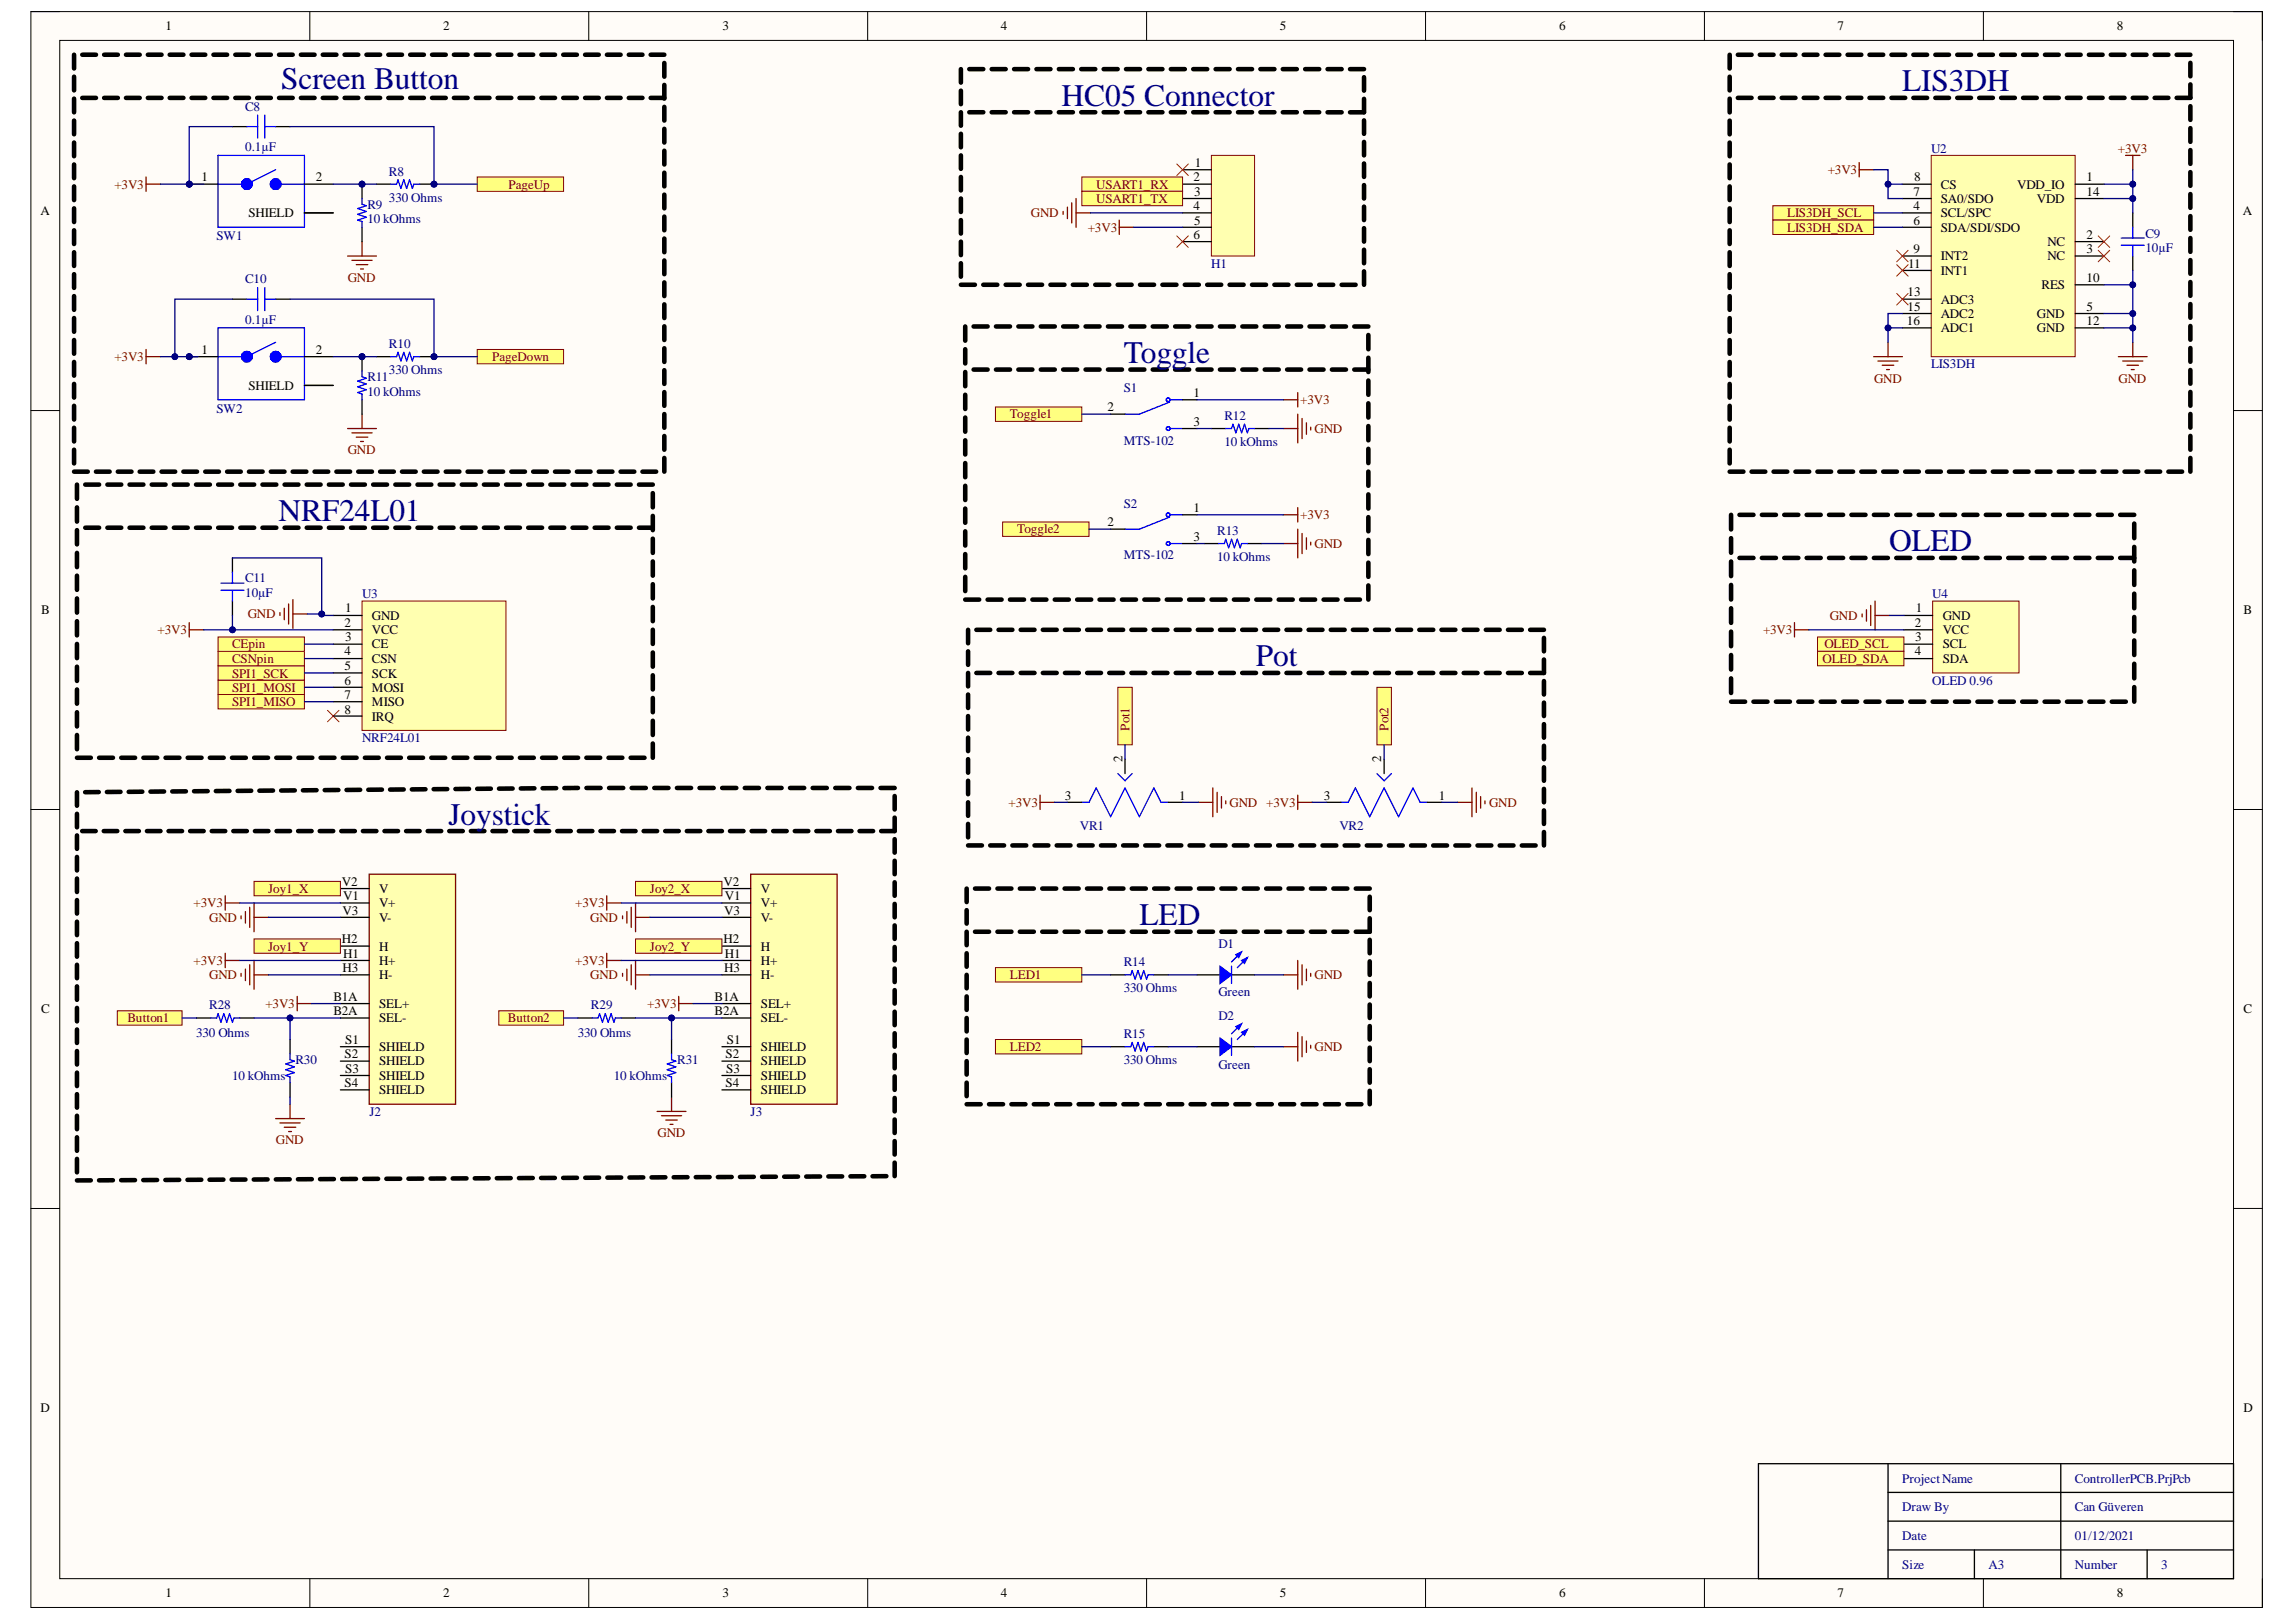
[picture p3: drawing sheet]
<svg xmlns="http://www.w3.org/2000/svg" width="297mm" height="210mm" viewBox="0 0 297 210" stroke-linecap="round" stroke-linejoin="round" font-family="sans-serif">
<defs><g id="words">
<g font-size="4.1" fill="#000080">
<text x="36.4" y="11.6">Screen Button</text>
<text x="246.1" y="11.8">LIS3DH</text>
<text x="137.3" y="13.7">HC05 Connector</text>
<text x="145.4" y="47">Toggle</text>
<text x="36" y="67.4">NRF24L01</text>
<text x="244.4" y="71.3">OLED</text>
<text x="162.5" y="86.2">Pot</text>
<text x="58" y="106.7">Joystick</text>
<text x="147.4" y="119.7">LED</text>
</g>
<g font-size="1.7">
<text x="21.4" y="3.9">1</text>
<text x="57.3" y="3.9">2</text>
<text x="93.5" y="3.9">3</text>
<text x="129.5" y="3.9">4</text>
<text x="165.6" y="3.9">5</text>
<text x="201.7" y="3.9">6</text>
<text x="237.7" y="3.9">7</text>
<text x="273.8" y="3.9">8</text>
<text x="26" y="23.5">1</text>
<text x="40.8" y="23.5">2</text>
<text x="154.4" y="23.5">2</text>
<text x="154.6" y="21.6">1</text>
<text x="247.6" y="23.5">8</text>
<text x="269.9" y="23.5">1</text>
<text x="5.2" y="27.9">A</text>
<text x="32.1" y="28.1">SHIELD</text>
<text x="154.4" y="27.2">4</text>
<text x="154.5" y="25.3">3</text>
<text x="154.5" y="29.1">5</text>
<text x="247.5" y="27.2">4</text>
<text x="247.5" y="29.1">6</text>
<text x="247.5" y="25.3">7</text>
<text x="251.1" y="28.1">SCL/SPC</text>
<text x="251.1" y="30">SDA/SDI/SDO</text>
<text x="251.1" y="26.3">SA0/SDO</text>
<text x="251.1" y="24.4">CS</text>
<text x="261" y="24.4">VDD_IO</text>
<text x="263.5" y="26.3">VDD</text>
<text x="269.9" y="25.3">14</text>
<text x="290.2" y="27.9">A</text>
<text x="154.4" y="30.9">6</text>
<text x="246.9" y="34.6">11</text>
<text x="247.5" y="32.8">9</text>
<text x="251.1" y="33.7">INT2</text>
<text x="251.1" y="35.6">INT1</text>
<text x="264.9" y="31.9">NC</text>
<text x="264.9" y="33.7">NC</text>
<text x="269.9" y="30.9">2</text>
<text x="269.9" y="32.8">3</text>
<text x="246.8" y="38.4">13</text>
<text x="246.8" y="40.2">15</text>
<text x="251.1" y="39.3">ADC3</text>
<text x="251.1" y="41.1">ADC2</text>
<text x="263.5" y="41.1">GND</text>
<text x="264.1" y="37.4">RES</text>
<text x="269.9" y="40.2">5</text>
<text x="269.9" y="36.5">10</text>
<text x="26" y="45.8">1</text>
<text x="40.8" y="45.8">2</text>
<text x="246.7" y="42.1">16</text>
<text x="251.1" y="43">ADC1</text>
<text x="263.5" y="43">GND</text>
<text x="269.9" y="42.1">12</text>
<text x="32.1" y="50.4">SHIELD</text>
<text x="143.3" y="53.2">2</text>
<text x="154.4" y="51.4">1</text>
<text x="154.4" y="55.1">3</text>
<text x="143.3" y="68.1">2</text>
<text x="154.4" y="66.2">1</text>
<text x="154.4" y="70">3</text>
<text x="5.3" y="79.5">B</text>
<text x="44.6" y="81.1">2</text>
<text x="44.7" y="79.2">1</text>
<text x="44.7" y="83">3</text>
<text x="48.1" y="80.2">GND</text>
<text x="48.1" y="82">VCC</text>
<text x="48.1" y="83.9">CE</text>
<text x="247.7" y="81.1">2</text>
<text x="247.8" y="83">3</text>
<text x="247.9" y="79.2">1</text>
<text x="251.3" y="80.2">GND</text>
<text x="251.3" y="82">VCC</text>
<text x="251.3" y="83.9">SCL</text>
<text x="290.2" y="79.5">B</text>
<text x="44.6" y="84.8">4</text>
<text x="44.6" y="86.7">5</text>
<text x="44.6" y="88.6">6</text>
<text x="48.1" y="85.7">CSN</text>
<text x="48.1" y="87.7">SCK</text>
<text x="48.1" y="89.6">MOSI</text>
<text x="247.7" y="84.8">4</text>
<text x="251.3" y="85.7">SDA</text>
<text x="44.6" y="90.5">7</text>
<text x="44.6" y="92.3">8</text>
<text x="48.1" y="91.4">MISO</text>
<text x="48.1" y="93.3">IRQ</text>
<text x="145.2" y="98.6" transform="rotate(-90 145.2 98.6)">2</text>
<text x="178.7" y="98.6" transform="rotate(-90 178.7 98.6)">2</text>
<text x="137.8" y="103.5">3</text>
<text x="152.6" y="103.5">1</text>
<text x="171.3" y="103.5">3</text>
<text x="186.1" y="103.5">1</text>
<text x="44.2" y="114.6">V2</text>
<text x="44.3" y="118.4">V3</text>
<text x="44.4" y="116.5">V1</text>
<text x="49.1" y="115.6">V</text>
<text x="49.1" y="117.4">V+</text>
<text x="49.1" y="119.3">V-</text>
<text x="93.6" y="114.6">V2</text>
<text x="93.7" y="118.4">V3</text>
<text x="93.8" y="116.5">V1</text>
<text x="98.4" y="115.6">V</text>
<text x="98.4" y="117.4">V+</text>
<text x="98.4" y="119.3">V-</text>
<text x="44.2" y="122.1">H2</text>
<text x="44.3" y="125.8">H3</text>
<text x="44.4" y="123.9">H1</text>
<text x="49.1" y="123">H</text>
<text x="49.1" y="124.9">H+</text>
<text x="93.6" y="122.1">H2</text>
<text x="93.7" y="125.8">H3</text>
<text x="93.8" y="123.9">H1</text>
<text x="98.4" y="123">H</text>
<text x="98.4" y="124.9">H+</text>
<text x="5.3" y="131.1">C</text>
<text x="43.1" y="129.5">B1A</text>
<text x="43.1" y="131.4">B2A</text>
<text x="49.1" y="126.7">H-</text>
<text x="49.1" y="130.4">SEL+</text>
<text x="92.4" y="129.5">B1A</text>
<text x="92.4" y="131.4">B2A</text>
<text x="98.4" y="126.7">H-</text>
<text x="98.4" y="130.4">SEL+</text>
<text x="290.2" y="131.1">C</text>
<text x="44.6" y="136.9">S2</text>
<text x="44.7" y="135.1">S1</text>
<text x="49.1" y="132.3">SEL-</text>
<text x="49.1" y="136">SHIELD</text>
<text x="49.1" y="137.9">SHIELD</text>
<text x="93.9" y="136.9">S2</text>
<text x="94" y="135.1">S1</text>
<text x="98.4" y="132.3">SEL-</text>
<text x="98.4" y="136">SHIELD</text>
<text x="98.4" y="137.9">SHIELD</text>
<text x="44.6" y="140.7">S4</text>
<text x="44.7" y="138.8">S3</text>
<text x="49.1" y="139.7">SHIELD</text>
<text x="49.1" y="141.6">SHIELD</text>
<text x="93.9" y="140.7">S4</text>
<text x="94" y="138.8">S3</text>
<text x="98.4" y="139.7">SHIELD</text>
<text x="98.4" y="141.6">SHIELD</text>
<text x="5.2" y="182.7">D</text>
<text x="290.2" y="182.7">D</text>
<text x="21.4" y="206.7">1</text>
<text x="57.3" y="206.7">2</text>
<text x="93.5" y="206.7">3</text>
<text x="129.5" y="206.7">4</text>
<text x="165.6" y="206.7">5</text>
<text x="201.7" y="206.7">6</text>
<text x="237.7" y="206.7">7</text>
<text x="273.8" y="206.7">8</text>
</g>
<g font-size="1.7" fill="#000080">
<text x="31.7" y="14.4">C8</text>
<text x="31.7" y="19.5">0.1µF</text>
<text x="50.3" y="22.7">R8</text>
<text x="249.8" y="19.8">U2</text>
<text x="47.5" y="28.9">10 kOhms</text>
<text x="47.5" y="27">R9</text>
<text x="50.3" y="26.1">330 Ohms</text>
<text x="28" y="31.1">SW1</text>
<text x="156.7" y="34.6">H1</text>
<text x="277.6" y="32.6">10µF</text>
<text x="277.6" y="30.8">C9</text>
<text x="31.7" y="41.9">0.1µF</text>
<text x="31.7" y="36.7">C10</text>
<text x="50.3" y="45">R10</text>
<text x="249.8" y="47.6">LIS3DH</text>
<text x="28" y="53.4">SW2</text>
<text x="47.5" y="51.2">10 kOhms</text>
<text x="47.5" y="49.3">R11</text>
<text x="50.3" y="48.4">330 Ohms</text>
<text x="145.4" y="50.8">S1</text>
<text x="145.4" y="57.5">MTS-102</text>
<text x="158.4" y="57.7">10 kOhms</text>
<text x="158.4" y="54.3">R12</text>
<text x="145.4" y="65.7">S2</text>
<text x="157.5" y="69.2">R13</text>
<text x="31.7" y="77.2">10µF</text>
<text x="31.7" y="75.4">C11</text>
<text x="46.9" y="77.4">U3</text>
<text x="145.4" y="72.4">MTS-102</text>
<text x="157.5" y="72.6">10 kOhms</text>
<text x="250" y="77.4">U4</text>
<text x="250" y="88.6">OLED 0.96</text>
<text x="46.9" y="96.1">NRF24L01</text>
<text x="139.7" y="107.4">VR1</text>
<text x="173.3" y="107.4">VR2</text>
<text x="145.4" y="125">R14</text>
<text x="157.6" y="122.7">D1</text>
<text x="27.1" y="130.6">R28</text>
<text x="76.5" y="130.6">R29</text>
<text x="145.4" y="128.4">330 Ohms</text>
<text x="157.6" y="128.9">Green</text>
<text x="157.6" y="132">D2</text>
<text x="25.4" y="134.2">330 Ohms</text>
<text x="38.2" y="137.7">R30</text>
<text x="74.8" y="134.2">330 Ohms</text>
<text x="87.6" y="137.7">R31</text>
<text x="145.4" y="137.7">330 Ohms</text>
<text x="145.4" y="134.3">R15</text>
<text x="30" y="139.7">10 kOhms</text>
<text x="79.4" y="139.7">10 kOhms</text>
<text x="157.6" y="138.3">Green</text>
<text x="47.8" y="144.4">J2</text>
<text x="97.1" y="144.4">J3</text>
<text x="246.1" y="191.9">ProjectName</text>
<text x="268.4" y="191.9">ControllerPCB.PrjPcb</text>
<text x="246.1" y="195.6">Draw By</text>
<text x="268.4" y="195.6">Can Güveren</text>
<text x="246.1" y="199.3">Date</text>
<text x="246.1" y="203">Size</text>
<text x="257.3" y="203">A3</text>
<text x="268.4" y="203">Number</text>
<text x="268.4" y="199.3">01/12/2021</text>
<text x="279.6" y="203">3</text>
</g>
<g font-size="1.7" fill="#800000">
<text x="236.5" y="22.6">+3V3</text>
<text x="274" y="19.8">+3V3</text>
<text x="14.8" y="24.4">+3V3</text>
<text x="65.8" y="24.4">PageUp</text>
<text x="133.4" y="28.1">GND</text>
<text x="140.7" y="30">+3V3</text>
<text x="141.8" y="24.4">USART1_RX</text>
<text x="141.8" y="26.3">USART1_TX</text>
<text x="231.2" y="28.1">LIS3DH_SCL</text>
<text x="231.2" y="30">LIS3DH_SDA</text>
<text x="45" y="36.5">GND</text>
<text x="14.8" y="46.7">+3V3</text>
<text x="63.7" y="46.7">PageDown</text>
<text x="168.2" y="52.3">+3V3</text>
<text x="242.5" y="49.5">GND</text>
<text x="274.1" y="49.5">GND</text>
<text x="45" y="58.8">GND</text>
<text x="130.7" y="54.2">Toggle1</text>
<text x="170.1" y="56">GND</text>
<text x="131.6" y="69">Toggle2</text>
<text x="168.2" y="67.2">+3V3</text>
<text x="170.1" y="70.9">GND</text>
<text x="20.4" y="82">+3V3</text>
<text x="30" y="83.9">CEpin</text>
<text x="32.1" y="80">GND</text>
<text x="228.1" y="82">+3V3</text>
<text x="236" y="83.9">OLED_SCL</text>
<text x="236.7" y="80.2">GND</text>
<text x="30" y="89.6">SPI1_MOSI</text>
<text x="30" y="87.7">SPI1_SCK</text>
<text x="30" y="85.7">CSNpin</text>
<text x="235.8" y="85.7">OLED_SDA</text>
<text x="30" y="91.4">SPI1_MISO</text>
<text x="146.1" y="94.5" transform="rotate(-90 146.1 94.5)">Pot1</text>
<text x="179.6" y="94.5" transform="rotate(-90 179.6 94.5)">Pot2</text>
<text x="130.5" y="104.4">+3V3</text>
<text x="159.1" y="104.4">GND +3V3</text>
<text x="192.7" y="104.4">GND</text>
<text x="25" y="117.4">+3V3</text>
<text x="27.1" y="119.3">GND</text>
<text x="34.7" y="115.6">Joy1_X</text>
<text x="74.4" y="117.4">+3V3</text>
<text x="76.4" y="119.3">GND</text>
<text x="84.1" y="115.6">Joy2_X</text>
<text x="25" y="124.9">+3V3</text>
<text x="34.7" y="123">Joy1_Y</text>
<text x="74.4" y="124.9">+3V3</text>
<text x="84.1" y="123">Joy2_Y</text>
<text x="27.1" y="126.7">GND</text>
<text x="34.3" y="130.4">+3V3</text>
<text x="76.4" y="126.7">GND</text>
<text x="83.7" y="130.4">+3V3</text>
<text x="130.7" y="126.7">LED1</text>
<text x="170.1" y="126.7">GND</text>
<text x="16.5" y="132.3">Button1</text>
<text x="65.7" y="132.3">Button2</text>
<text x="130.7" y="136">LED2</text>
<text x="170.1" y="136">GND</text>
<text x="35.7" y="148.1">GND</text>
<text x="85.1" y="147.2">GND</text>
</g>
</g></defs>
<path d="M4 1.5h288.7v206.5h-288.7z" fill-rule="evenodd" fill="#fffcf8"/>
<path d="M4 1.5h288.7v206.5h-288.7z" fill="none" stroke="#000" stroke-width=".13"/>
<path d="M7.7 5.2h281.3v199.1h-281.3z" fill-rule="evenodd" fill="#fffcf8"/>
<g fill="none" stroke="#000" stroke-width=".13">
<path d="M4 1.5h3.7M7.7 5.2h281.3v199.1h-281.3zM40.1 1.5v3.7M76.2 1.5v3.7M112.3 1.5v3.7M148.3 1.5v3.7M184.4 1.5v3.7M220.5 1.5v3.7M256.6 1.5v3.7M289 1.5h3.7v3.7M4 53.1h3.7M289 53.1h3.7"/>
<path d="M4 104.8h3.7M289 104.8h3.7M4 156.4h3.7M289 156.4h3.7M40.1 204.3v3.7M76.2 204.3v3.7M112.3 204.3v3.7M148.3 204.3v3.7M184.4 204.3v3.7M220.5 204.3v3.7M256.6 204.3v3.7M292.7 204.3v3.7"/>
</g>
<g fill="none" stroke="#000" stroke-width=".17">
<path d="M145.5 98.2v1.9M179.1 98.3v1.8M138.1 103.8h1.9M151.1 103.8h1.9M171.6 103.8h1.9M184.7 103.8h1.8M227.5 189.4h61.5v14.9h-61.5zM244.3 189.4v14.9M244.3 193.1h44.7M244.3 196.9h44.7M266.6 189.4v14.9M244.3 200.6h44.7"/>
<path d="M255.4 200.6v3.7M277.8 200.6v3.7"/>
</g>
<path d="M140 103.8h.9l.9-1.8 1.9 3.7 1.8-3.7 1.9 3.7 1.9-3.7 .9 1.8h.9M144.6 100.1l.9 .9 1-.9M173.5 103.8h.9l.9-1.8 1.9 3.7 1.9-3.7 1.8 3.7 1.9-3.7 .9 1.8h1M178.1 100.1l1 .9 .9-.9" fill="none" stroke="#00f" stroke-width=".17"/>
<g fill="none" stroke="#800000" stroke-width=".17">
<path d="M134.6 102.9v1.9M134.6 103.8h1.8M155 103.8h1.9M156.9 102v3.7M157.5 102.5v2.6M158 103.1v1.5M158.6 103.6v.4M167.9 103.8h1.9M167.9 102.9v1.9M188.6 103.8h1.8M190.4 102v3.7M191 102.5v2.6"/>
<path d="M191.6 103.1v1.5M192.1 103.6v.4"/>
</g>
<g fill="none" stroke="#000" stroke-width=".59">
<path d="M125.2 81.5v1.7M125.2 84.3v1.7M125.2 87.1v1.7M125.2 89.9v1.7M125.2 92.7v1.7M125.2 95.5v1.7M125.2 98.2v1.8M126.3 81.5h1.8M126.3 87.1h1.8M129.2 81.5h1.8M129.2 87.1h1.8M132.1 81.5h1.7"/>
<path d="M132.1 87.1h1.7M134.9 81.5h1.8M134.9 87.1h1.8M137.8 81.5h1.8M137.8 87.1h1.8M140.6 81.5h1.8M140.6 87.1h1.8M143.5 81.5h1.8M143.5 87.1h1.8M146.4 81.5h1.8M146.4 87.1h1.8M149.2 81.5h1.8"/>
<path d="M149.2 87.1h1.8M152.1 81.5h1.8M152.1 87.1h1.8M155 81.5h1.8M155 87.1h1.8M157.8 81.5h1.8M157.8 87.1h1.8M160.7 81.5h1.8M160.7 87.1h1.8M163.6 81.5h1.8M163.6 87.1h1.8M166.4 81.5h1.8"/>
<path d="M166.4 87.1h1.8M169.3 81.5h1.8M169.3 87.1h1.8M172.2 81.5h1.8M172.2 87.1h1.8M175 81.5h1.8M175 87.1h1.8M177.9 81.5h1.8M177.9 87.1h1.8M180.8 81.5h1.8M180.8 87.1h1.8M183.6 81.5h1.8"/>
<path d="M183.6 87.1h1.8M186.5 81.5h1.8M186.5 87.1h1.8M189.4 81.5h1.7M189.4 87.1h1.7M192.2 81.5h1.8M192.2 87.1h1.8M195.1 81.5h1.8M195.1 87.1h1.8M198 81.5h1.7M199.7 82.5v1.8M199.7 85.3v1.8h-1.7"/>
<path d="M199.7 88.1v1.8M199.7 90.9v1.8M199.7 93.7v1.8M199.7 96.5v1.8M199.7 99.3v1.7M125.2 101v1.8M125.2 103.8v1.8M125.2 106.6v1.8M125.2 109.4h1.8M128.1 109.4h1.8M131 109.4h1.8M133.8 109.4h1.8"/>
<path d="M136.7 109.4h1.8M139.6 109.4h1.8M142.4 109.4h1.8M145.3 109.4h1.8M148.2 109.4h1.8M151 109.4h1.8M153.9 109.4h1.8M156.8 109.4h1.8M159.6 109.4h1.8M162.5 109.4h1.8M165.4 109.4h1.7M168.2 109.4h1.8"/>
<path d="M171.1 109.4h1.8M174 109.4h1.7M176.8 109.4h1.8M179.7 109.4h1.8M182.6 109.4h1.7M185.4 109.4h1.8M188.3 109.4h1.8M191.1 109.4h1.8M194 109.4h1.8M196.9 109.4h1.8M199.7 102.1v1.7M199.7 104.9v1.7"/>
<path d="M199.7 107.7v1.7"/>
</g>
<path d="M47.8 113.1h11.1v29.8h-11.1z" fill-rule="evenodd" fill="#ffffb0"/>
<g fill="none" stroke="#800000" stroke-width=".17">
<path d="M29.1 115.9v1.9M29.1 116.9h1.9M31.2 118.5v.4M31.8 118v1.5M32.3 117.4v2.6M32.9 116.9v3.7M32.9 118.7h1.8M47.8 113.1h11.1v29.8h-11.1zM29.1 123.4v1.8M29.1 124.3h1.9M31.2 126v.3M31.8 125.4v1.5"/>
<path d="M32.3 124.9v2.6M32.9 124.3v3.7M32.9 126.2h1.8"/>
</g>
<path d="M44 115h3.8M44 116.9h3.8M44 118.7h3.8M44 122.4h3.8M44 124.3h3.8M44 126.2h3.8M44 129.9h3.8M44 131.7h3.8M44 135.5h3.8M44 137.3h3.8M44 139.2h3.8M44 141h3.8" fill="none" stroke="#000" stroke-width=".17"/>
<g fill="none" stroke="#000" stroke-width=".59">
<path d="M10 102.5v1.8M10 105.3v1.8M10 108.1v1.8M10 110.9v1.7M10 113.7v1.7M10 116.5v1.7M10 119.3v1.7M10.6 107.6h1.8M12.8 102.5h-1.8M13.4 107.6h1.8M15.6 102.5h-1.8M16.2 107.6h1.8"/>
<path d="M18.4 102.5h-1.8M19 107.6h1.8M21.2 102.4h-1.7M21.8 107.6h1.8M24 102.4h-1.7M24.6 107.6h1.7M26.9 102.4h-1.8M27.4 107.6h1.7M29.7 102.4h-1.8M30.2 107.6h1.7M32.5 102.3h-1.8M33 107.6h1.7"/>
<path d="M35.3 102.3h-1.7M35.8 107.6h1.7M38.1 102.3h-1.7M38.6 107.6h1.7M41 102.3h-1.8M41.4 107.6h1.7M43.8 102.2h-1.8M44.2 107.6h1.7M46.6 102.2h-1.8M47 107.6h1.7M49.4 102.2h-1.7M49.7 107.6h1.8"/>
<path d="M52.2 102.2h-1.7M52.5 107.6h1.8M55 102.1l-1.7 .1M55.3 107.6h1.8M57.9 102.1h-1.8M58.1 107.6h1.8M60.7 102.1h-1.8M60.9 107.6h1.8M63.5 102.1h-1.8M63.7 107.6h1.8M66.3 102l-1.7 .1M66.5 107.6h1.8"/>
<path d="M69.1 102h-1.7M69.3 107.6h1.7M72 102h-1.8M72.1 107.6h1.7M74.8 102h-1.8M74.9 107.6h1.7M75.9 102h1.8M77.7 107.6h1.7M78.8 102h1.8M80.5 107.6h1.7M81.7 102h1.9M83.3 107.6h1.7"/>
<path d="M84.6 102h1.9M86.1 107.6h1.7M87.6 102h1.8M88.9 107.6h1.7M90.5 102h1.8M91.6 107.6h1.8M93.4 102h1.9M94.4 107.6h1.8M96.4 102h1.8M97.2 107.6h1.8M99.3 102h1.8M100 107.6h1.8"/>
<path d="M102.2 102h1.8M102.8 107.6h1.8M105.1 102h1.9M105.6 107.6h1.8M108.1 102h1.8M108.4 107.6h1.8M111 102h1.8M111.2 107.6h1.8M113.9 102h1.8M115.7 103v1.8M115.7 105.8v1.8h-1.7M115.7 108.6v1.7"/>
<path d="M115.7 111.4v1.7M115.7 114.2v1.7M115.7 117v1.7M115.7 119.8v1.7M10 122.1v1.7M10 124.9v1.7M10 127.6v1.8M10 130.4v1.8M10 133.2v1.8M10 136v1.8M10 138.8v1.7M115.7 122.6v1.7"/>
<path d="M115.7 125.3v1.8M115.7 128.1v1.8M115.7 130.9v1.8M115.7 133.7v1.8M115.7 136.5v1.7M115.7 139.3v1.7M10 141.6v1.7M10 144.4v1.7M10 147.2v1.7M10 150v1.7M11.7 152.8h-1.7M14.6 152.7h-1.8"/>
<path d="M17.5 152.7h-1.8M20.3 152.7h-1.8M23.2 152.7h-1.8M26 152.7h-1.7M28.9 152.7h-1.8M31.8 152.6l-1.8 .1M34.6 152.6h-1.8M37.5 152.6h-1.8M40.3 152.6h-1.8M43.2 152.6h-1.8M46.1 152.6h-1.8M48.9 152.6h-1.8"/>
<path d="M51.8 152.5h-1.8M54.6 152.5h-1.8M57.5 152.5h-1.8M60.4 152.5h-1.8M63.2 152.5h-1.8M66.1 152.5h-1.8M68.9 152.4l-1.8 .1M71.8 152.4h-1.8M74.6 152.4h-1.7M77.5 152.4h-1.8M80.4 152.4h-1.8M83.2 152.4h-1.8"/>
<path d="M86.1 152.4h-1.8M88.9 152.3l-1.7 .1M91.8 152.3h-1.8M94.7 152.3h-1.8M97.5 152.3h-1.8M100.4 152.3h-1.8M103.2 152.3h-1.7M106.1 152.3h-1.8M109 152.2h-1.8M111.8 152.2h-1.8M114.7 152.2h-1.8M115.7 142.1v1.7"/>
<path d="M115.7 144.9v1.7M115.7 147.7v1.7M115.7 150.5v1.7"/>
</g>
<path d="M97.1 113.1h11.2v29.8h-11.2z" fill-rule="evenodd" fill="#ffffb0"/>
<g fill="none" stroke="#800000" stroke-width=".17">
<path d="M18.9 45.2v1.9M18.9 46.2h1.9M45 55.5h3.7M45.5 56h2.6M46.1 56.6h1.5M46.6 57.1h.4M46.8 53.6v1.9M166 51.7h1.9M167.9 50.8v1.9M78.5 115.9v1.9M78.5 116.9h1.9M80.5 118.5v.4"/>
<path d="M81.1 118v1.5M81.7 117.4v2.6M82.2 116.9v3.7M82.2 118.7h1.9M97.1 113.1h11.2v29.8h-11.2zM78.5 123.4v1.8M78.5 124.3h1.9M80.5 126v.3M81.1 125.4v1.5M81.7 124.9v2.6M82.2 124.3v3.7M82.2 126.2h1.9"/>
</g>
<path d="M93.4 115h3.7M93.4 116.9h3.7M93.4 118.7h3.7M93.4 122.4h3.7M93.4 124.3h3.7M93.4 126.2h3.7M93.4 129.9h3.7M93.4 131.7h3.7M93.4 135.5h3.7M93.4 137.3h3.7M93.4 139.2h3.7M93.4 141h3.7" fill="none" stroke="#000" stroke-width=".17"/>
<g fill="none" stroke="#000" stroke-width=".59">
<path d="M9.6 7.1v1.8M9.6 9.9v1.8M9.6 12.8v1.7M9.6 15.6v1.8M9.6 18.4v1.8M10.6 7.1h1.8M10.6 12.7h1.8M13.5 7.1h1.7M13.5 12.7h1.7M16.3 7.1h1.8M16.3 12.7h1.8M19.1 7.1h1.8"/>
<path d="M19.1 12.7h1.8M22 7.1h1.7M22 12.7h1.7M24.8 7.1h1.8M24.8 12.7h1.8M27.6 7.1h1.8M27.6 12.7h1.8M30.4 7.1h1.8M30.4 12.7h1.8M33.3 7.1h1.7M33.3 12.7h1.7M36.1 7.1h1.8"/>
<path d="M36.1 12.7h1.8M38.9 7.1h1.8M38.9 12.7h1.8M41.8 7.1h1.7M41.8 12.7h1.7M44.6 7.1h1.7M44.6 12.7h1.7M47.4 7.1h1.8M47.4 12.7h1.8M50.2 7.1h1.8M50.2 12.7h1.8M53.1 7.1h1.7"/>
<path d="M53.1 12.7h1.7M55.9 7.1h1.8M55.9 12.7h1.8M58.7 7.1h1.8M58.7 12.7h1.8M61.6 7.1h1.7M61.6 12.7h1.7M64.4 7.1h1.7M64.4 12.7h1.7M67.2 7.1h1.8M67.2 12.7h1.8M70 7.1h1.8"/>
<path d="M70 12.7h1.8M72.9 7.1h1.7M72.9 12.7h1.7M75.7 7.1h1.8M75.7 12.7h1.8M78.5 7.1h1.8M78.5 12.7h1.8M81.4 7.1h1.7M81.4 12.7h1.7M84.2 7.1h1.7M84.2 12.7h1.7M85.9 8.1v1.8"/>
<path d="M85.9 11v1.8M85.9 13.8v1.8M85.9 16.7v1.7M85.9 19.5v1.8M124.3 8.9v1.8M124.3 11.7v1.8M124.3 14.5v1.8M124.3 17.3v1.8M125.4 8.9h1.8M125.4 14.5h1.8M128.3 8.9h1.8M128.3 14.5h1.8"/>
<path d="M131.2 8.9h1.8M131.2 14.5h1.8M134.1 8.9h1.8M134.1 14.5h1.8M137 8.9h1.8M137 14.5h1.8M139.9 8.9h1.8M139.9 14.5h1.8M142.8 8.9h1.8M142.8 14.5h1.8M145.7 8.9h1.8M145.7 14.5h1.8"/>
<path d="M148.6 8.9h1.8M148.6 14.5h1.8M151.5 8.9h1.8M151.5 14.5h1.8M154.4 8.9h1.8M154.4 14.5h1.8M157.3 8.9h1.8M157.3 14.5h1.8M160.2 8.9h1.8M160.2 14.5h1.8M163.1 8.9h1.8M163.1 14.5h1.8"/>
<path d="M166 8.9h1.8M166 14.5h1.8M168.9 8.9h1.8M168.9 14.5h1.8M171.8 8.9h1.8M171.8 14.5h1.8M174.7 8.9h1.8M176.5 10v1.7M176.5 12.8v1.7h-1.8M176.5 15.6v1.7M176.5 18.4v1.7M9.6 21.3v1.8"/>
<path d="M9.6 24.1v1.8M9.6 27v1.7M9.6 29.8v1.8M9.6 32.6v1.8M9.6 35.5v1.8M9.6 38.3v1.8M85.9 22.3v1.8M85.9 25.2v1.8M85.9 28v1.8M85.9 30.9v1.7M85.9 33.7v1.8M85.9 36.5v1.8"/>
<path d="M85.9 39.4v1.8M124.3 20.1v1.8M124.3 22.9v1.7M124.3 25.7v1.7M124.3 28.5v1.7M124.3 31.3v1.7M124.3 34.1v1.7M124.3 36.9h1.8M127.2 36.9h1.8M130.1 36.9h1.8M133 36.9h1.8M135.9 36.9h1.8"/>
<path d="M138.8 36.9h1.8M141.7 36.9h1.8M144.6 36.9h1.8M147.5 36.9h1.8M150.4 36.9h1.8M153.3 36.9h1.8M156.2 36.9h1.8M159.1 36.9h1.8M162 36.9h1.8M164.9 36.9h1.8M167.8 36.9h1.8M170.7 36.9h1.8"/>
<path d="M173.6 36.9h1.8M176.5 21.2v1.7M176.5 24v1.7M176.5 26.7v1.8M176.5 29.5v1.8M176.5 32.3v1.8M176.5 35.1v1.8M9.6 41.2v1.7M9.6 44v1.8M9.6 46.8v1.8M9.6 49.7v1.8M9.6 52.5v1.8"/>
<path d="M9.6 55.4v1.7M9.6 58.2v1.8M85.9 42.2v1.8M85.9 45.1v1.7M85.9 47.9v1.8M85.9 50.7v1.8M85.9 53.6v1.8M85.9 56.4v1.8M85.9 59.3v1.7M124.9 42.2v1.9M124.9 45.2v1.8M124.9 48.1v1.9"/>
<path d="M124.9 51.1v1.8M124.9 54v1.9M124.9 57v1.8M124.9 59.9v1.9M126 42.2h1.8M126 47.8h1.8M128.9 42.2h1.8M128.9 47.8h1.8M131.7 42.2h1.9M131.7 47.8h1.9M134.7 42.2h1.8M134.7 47.8h1.8"/>
<path d="M137.5 42.2h1.9M137.5 47.8h1.9M140.4 42.2h1.9M140.4 47.8h1.9M143.3 42.2h1.9M143.3 47.8h1.9M146.2 42.2h1.9M146.2 47.8h1.9M149.1 42.2h1.8M149.1 47.8h1.8M152 42.2h1.8M152 47.8h1.8"/>
<path d="M154.9 42.2h1.8M154.9 47.8h1.8M157.8 42.2h1.8M157.8 47.8h1.8M160.7 42.2h1.8M160.7 47.8h1.8M163.6 42.2h1.8M163.6 47.8h1.8M166.5 42.2h1.8M166.5 47.8h1.8M169.4 42.2h1.8M169.4 47.8h1.8"/>
<path d="M172.3 42.3h1.8M172.3 47.8h1.8M175.2 42.3h1.8M175.2 47.8h1.8M177 43.4v1.8M177 46.3v1.8M177 49.2v1.9M177 52.2v1.8M177 55.1v1.9M177 58.1v1.8M9.6 61h1.8M12.4 61h1.8"/>
<path d="M15.2 61h1.8M18.1 61h1.7M20.9 61h1.8M23.7 61h1.8M26.6 61h1.7M29.4 61h1.7M32.2 61h1.8M35 61h1.8M37.9 61h1.7M40.7 61h1.8M43.5 61h1.8M46.3 61h1.8"/>
<path d="M49.2 61h1.7M52 61h1.8M54.8 61h1.8M57.7 61h1.7M60.5 61h1.8M63.3 61h1.8M66.1 61h1.8M69 61h1.7M71.8 61h1.8M74.6 61h1.8M77.5 61h1.7M80.3 61h1.8"/>
<path d="M83.1 61h1.8M124.9 62.9v1.8M124.9 65.8v1.9M124.9 68.8v1.8M124.9 71.7v1.8M124.9 74.7v1.8M124.9 77.6h1.8M127.8 77.6h1.8M130.7 77.6h1.8M133.6 77.6h1.8M136.5 77.6h1.8M139.4 77.6h1.8"/>
<path d="M142.3 77.6h1.8M145.2 77.6h1.8M148.1 77.6h1.8M150.9 77.6h1.9M153.8 77.6h1.9M156.7 77.6h1.9M159.6 77.6h1.8M162.5 77.6h1.8M165.4 77.6h1.8M168.3 77.6h1.8M171.2 77.6h1.8M174.1 77.6h1.8"/>
<path d="M177 61v1.9M177 64v1.8M177 66.9v1.9M177 69.9v1.8M177 72.8v1.9M177 75.8v1.8"/>
</g>
<path d="M156.7 20.1h5.6v13h-5.6z" fill-rule="evenodd" fill="#ffffb0"/>
<path d="M156.7 20.1h5.6v13h-5.6z" fill="none" stroke="#800000" stroke-width=".13"/>
<path d="M153 22h3.7M153 23.8h3.7M153 25.7h3.7M153 27.5h3.7M153 29.4h3.7M153 31.3h3.7" fill="none" stroke="#000" stroke-width=".17"/>
<path d="M137.5 27.4v.3M138.1 26.8v1.5M138.7 26.2v2.7M139.2 25.7v3.7M139.2 27.5h1.9M144.8 28.5v1.8M144.8 29.4h1.9M36.2 79.3v.3M36.8 78.7v1.5M37.3 78.2v2.6M37.9 77.6v3.7M37.9 79.5h1.9" fill="none" stroke="#800000" stroke-width=".17"/>
<g fill="none" stroke="#000" stroke-width=".59">
<path d="M10 62.7v1.9M10 65.7v1.8M10 68.6v1.8M10 71.6v1.8M10 74.5v1.8M10 77.4v1.9M11 62.7h1.8M11 68.3h1.8M13.9 62.7h1.8M13.9 68.3h1.8M16.8 62.7h1.8M16.8 68.3h1.8"/>
<path d="M19.6 62.7h1.8M19.6 68.3h1.8M22.5 62.7h1.8M22.5 68.3h1.8M25.4 62.7h1.8M25.4 68.3h1.8M28.2 62.7h1.8M28.2 68.3h1.8M31.1 62.7h1.8M31.1 68.3h1.8M34 62.7h1.7M34 68.3h1.7"/>
<path d="M36.8 62.7h1.8M36.8 68.3h1.8M39.7 62.7h1.8M39.7 68.3h1.8M42.5 62.7h1.8M42.5 68.3h1.8M45.4 62.7h1.8M45.4 68.3h1.8M48.3 62.7h1.8M48.3 68.3h1.8M51.1 62.7h1.8M51.1 68.3h1.8"/>
<path d="M54 62.7h1.8M54 68.3h1.8M56.9 62.7h1.8M56.9 68.3h1.8M59.7 62.7h1.8M59.7 68.3h1.8M62.6 62.7h1.8M62.6 68.3h1.8M65.5 62.7h1.8M65.5 68.3h1.8M68.3 62.7h1.8M68.3 68.3h1.8"/>
<path d="M71.2 62.7h1.8M71.2 68.3h1.8M74.1 62.7h1.8M74.1 68.3h1.8M76.9 62.7h1.8M76.9 68.3h1.8M79.8 62.7h1.8M79.8 68.3h1.8M82.7 62.7h1.8M82.7 68.3h1.8M84.5 63.8v1.9M84.5 66.8v1.8"/>
<path d="M84.5 69.7v1.9M84.5 72.7v1.8M84.5 75.6v1.8M84.5 78.5v1.9M224 66.6v1.9M224 69.6v1.9M224 72.7v1.9M224 75.7v1.9M224 78.7v1.9M225 66.6h1.8M225 72.2h1.8M227.9 66.6h1.9"/>
<path d="M227.9 72.2h1.9M230.8 66.6h1.9M230.8 72.2h1.9M233.7 66.6h1.8M233.7 72.2h1.8M236.6 66.6h1.8M236.6 72.2h1.8M239.5 66.6h1.8M239.5 72.2h1.8M242.4 66.6h1.8M242.4 72.2h1.8M245.3 66.6h1.8"/>
<path d="M245.3 72.2h1.8M248.2 66.6h1.8M248.2 72.2h1.8M251.1 66.6h1.8M251.1 72.2h1.8M254 66.6h1.8M254 72.2h1.8M256.9 66.6h1.8M256.9 72.2h1.8M259.8 66.6h1.8M259.8 72.2h1.8M262.7 66.6h1.8"/>
<path d="M262.7 72.2h1.8M265.6 66.6h1.8M265.6 72.2h1.8M268.5 66.6h1.8M268.5 72.2h1.8M271.4 66.6h1.8M271.4 72.2h1.8M274.3 66.6h1.8M274.3 72.2h1.8M276.1 67.8v1.8M276.1 70.8v1.9M276.1 73.8v1.9"/>
<path d="M276.1 76.8v1.9M276.1 79.8v1.9M10 80.4v1.8M10 83.3v1.9M10 86.3v1.8M10 89.2v1.9M10 92.2v1.8M10 95.1v1.9M10 98.1h1.7M12.8 98.1h1.8M15.7 98.1h1.8M18.6 98.1h1.7"/>
<path d="M21.4 98.1h1.8M24.3 98.1h1.8M27.2 98.1h1.7M30 98.1h1.8M32.9 98.1h1.8M35.7 98.1h1.8M38.6 98.1h1.8M41.5 98.1h1.8M44.3 98.1h1.8M47.2 98.1h1.8M50.1 98.1h1.8M52.9 98.1h1.8"/>
<path d="M55.8 98.1h1.8M58.7 98.1h1.8M61.5 98.1h1.8M64.4 98.1h1.8M67.3 98.1h1.8M70.1 98.1h1.8M73 98.1h1.8M75.9 98.1h1.8M78.7 98.1h1.8M81.6 98.1h1.8M84.5 81.5v1.8M84.5 84.4v1.9"/>
<path d="M84.5 87.4v1.8M84.5 90.3v1.9M84.5 93.3v1.8M84.5 96.2v1.9M224 81.7v1.9M224 84.8v1.8M224 87.8v1.9M224 90.8h1.8M226.8 90.8h1.9M229.8 90.8h1.8M232.7 90.8h1.8M235.5 90.8h1.9"/>
<path d="M238.4 90.8h1.9M241.3 90.8h1.9M244.2 90.8h1.8M247.1 90.8h1.8M250 90.8h1.8M252.9 90.8h1.8M255.8 90.8h1.8M258.7 90.8h1.8M261.6 90.8h1.8M264.5 90.8h1.8M267.4 90.8h1.8M270.3 90.8h1.8"/>
<path d="M273.2 90.8h1.8M276.1 82.9v1.9M276.1 85.9v1.9M276.1 88.9v1.9"/>
</g>
<path d="M250 77.8h11.2v9.3h-11.2z" fill-rule="evenodd" fill="#ffffb0"/>
<path d="M250 77.8h11.2v9.3h-11.2z" fill="none" stroke="#800000" stroke-width=".13"/>
<path d="M246.3 79.6h3.7M246.3 81.5h3.7M246.3 83.4h3.7M246.3 85.2h3.7" fill="none" stroke="#000" stroke-width=".17"/>
<path d="M240.9 79.5v.3M241.5 78.9v1.5M242 78.3v2.6M242.6 77.8v3.7M242.6 79.6h1.8M232.2 80.6v1.8M232.2 81.5h1.8" fill="none" stroke="#800000" stroke-width=".17"/>
<path d="M152.2 30.5l1.5 1.5M152.2 21.2l1.5 1.5M153.7 30.5l-1.5 1.5M153.7 21.2l-1.5 1.5M42.4 91.9l1.5 1.5M43.9 91.9l-1.5 1.5" fill="none" stroke="#f00" stroke-width=".13"/>
<path d="M46.8 77.8h18.7v16.7h-18.7z" fill-rule="evenodd" fill="#ffffb0"/>
<path d="M46.8 77.8h18.7v16.7h-18.7z" fill="none" stroke="#800000" stroke-width=".13"/>
<path d="M43.1 79.6h3.7M43.1 81.5h3.7M43.1 83.4h3.7M43.1 85.2h3.7M43.1 87.1h3.7M43.1 88.9h3.7M43.1 90.8h3.7M43.1 92.7h3.7" fill="none" stroke="#000" stroke-width=".17"/>
<path d="M32.9 114.1h11.1v1.8h-11.1z" fill-rule="evenodd" fill="#ffff80"/>
<path d="M32.9 114.1h11.1v1.8h-11.1z" fill="none" stroke="#800000" stroke-width=".13"/>
<path d="M32.9 121.5h11.1v1.9h-11.1z" fill-rule="evenodd" fill="#ffff80"/>
<path d="M32.9 121.5h11.1v1.9h-11.1z" fill="none" stroke="#800000" stroke-width=".13"/>
<path d="M82.2 114.1h11.2v1.8h-11.2z" fill-rule="evenodd" fill="#ffff80"/>
<path d="M82.2 114.1h11.2v1.8h-11.2z" fill="none" stroke="#800000" stroke-width=".13"/>
<path d="M82.2 121.5h11.2v1.9h-11.2z" fill-rule="evenodd" fill="#ffff80"/>
<path d="M82.2 121.5h11.2v1.9h-11.2z" fill="none" stroke="#800000" stroke-width=".13"/>
<g fill="none" stroke="#00f" stroke-width=".17">
<path d="M151.3 52l-3.9 1.6h-1.9M151.4 55.5h1.6M151.4 51.7h1.6M151.3 66.9l-3.9 1.6h-1.9M151.4 70.3h1.6M151.4 66.6h1.6"/>
<circle cx="151.1" cy="51.7" r=".24"/>
<circle cx="151.1" cy="55.5" r=".24"/>
<circle cx="151.1" cy="66.6" r=".24"/>
<circle cx="151.1" cy="70.3" r=".24"/>
</g>
<path d="M143.7 53.6h1.8M153 51.7h1.9M153 55.5h1.9M143.7 68.5h1.8M153 66.6h1.9M153 70.3h1.9" fill="none" stroke="#000" stroke-width=".17"/>
<path d="M128.8 52.7h11.2v1.8h-11.2z" fill-rule="evenodd" fill="#ffff80"/>
<path d="M128.8 52.7h11.2v1.8h-11.2z" fill="none" stroke="#800000" stroke-width=".13"/>
<path d="M129.7 67.5h11.2v1.9h-11.2z" fill-rule="evenodd" fill="#ffff80"/>
<path d="M129.7 67.5h11.2v1.9h-11.2z" fill="none" stroke="#800000" stroke-width=".13"/>
<path d="M144.6 88.9h1.9v7.5h-1.9z" fill-rule="evenodd" fill="#ffff80"/>
<path d="M144.6 88.9h1.9v7.5h-1.9z" fill="none" stroke="#800000" stroke-width=".13"/>
<path d="M178.1 88.9h1.9v7.5h-1.9z" fill-rule="evenodd" fill="#ffff80"/>
<path d="M178.1 88.9h1.9v7.5h-1.9z" fill="none" stroke="#800000" stroke-width=".13"/>
<circle cx="46.8" cy="46.2" r=".37" fill="#000080"/>
<circle cx="46.8" cy="46.2" r=".37" fill="none" stroke="#000080" stroke-width=".13"/>
<path d="M46.8 46.2v1.8" fill="none" stroke="#000" stroke-width=".17"/>
<circle cx="46.8" cy="46.2" r=".37" fill="#000080"/>
<circle cx="46.8" cy="46.2" r=".37" fill="none" stroke="#000080" stroke-width=".13"/>
<path d="M30.1 38.7h1.8M35.7 38.7h1.8M46.8 51.7v1.9" fill="none" stroke="#000" stroke-width=".17"/>
<path d="M31.9 38.7h1.4M33.3 37.2v3M34.3 38.7h1.4M34.3 37.2v3M46.8 48v.8l.6 .1-1.1 .4 1.1 .4-1.1 .4 1.1 .3-1.1 .4 .5 .2v.7" fill="none" stroke="#00f" stroke-width=".17"/>
<path d="M18.9 22.9v1.9M18.9 23.8h1.9M45 33.1h3.7M45.5 33.7h2.6M46.1 34.2h1.5M46.6 34.8h.4M46.8 31.3v1.8" fill="none" stroke="#800000" stroke-width=".17"/>
<circle cx="46.8" cy="23.8" r=".37" fill="#000080"/>
<circle cx="46.8" cy="23.8" r=".37" fill="none" stroke="#000080" stroke-width=".13"/>
<path d="M46.8 23.8v1.9" fill="none" stroke="#000" stroke-width=".17"/>
<circle cx="46.8" cy="23.8" r=".37" fill="#000080"/>
<circle cx="46.8" cy="23.8" r=".37" fill="none" stroke="#000080" stroke-width=".13"/>
<path d="M30.1 16.4h1.8M35.7 16.4h1.8M46.8 29.4v1.9" fill="none" stroke="#000" stroke-width=".17"/>
<path d="M31.9 16.4h1.4M33.3 14.9v3M34.3 16.4h1.4M34.3 14.9v3M46.8 25.7v.7l.6 .2-1.1 .4 1.1 .4-1.1 .3 1.1 .4-1.1 .4 .5 .2v.7" fill="none" stroke="#00f" stroke-width=".17"/>
<path d="M61.7 22.9h11.2v1.9h-11.2z" fill-rule="evenodd" fill="#ffff80"/>
<path d="M61.7 22.9h11.2v1.9h-11.2z" fill="none" stroke="#800000" stroke-width=".13"/>
<path d="M61.7 45.2h11.2v1.9h-11.2z" fill-rule="evenodd" fill="#ffff80"/>
<path d="M61.7 45.2h11.2v1.9h-11.2z" fill="none" stroke="#800000" stroke-width=".13"/>
<path d="M30.1 72.2v1.9M30.1 77.8v1.8" fill="none" stroke="#000" stroke-width=".17"/>
<path d="M28.6 75.5h3M28.6 76.4h3M30.1 74.1v1.4M30.1 76.4v1.4" fill="none" stroke="#00f" stroke-width=".17"/>
<path d="M28.2 89.9h11.2v1.8h-11.2z" fill-rule="evenodd" fill="#ffff80"/>
<path d="M28.2 89.9h11.2v1.8h-11.2z" fill="none" stroke="#800000" stroke-width=".13"/>
<path d="M28.2 88h11.2v1.9h-11.2z" fill-rule="evenodd" fill="#ffff80"/>
<path d="M28.2 88h11.2v1.9h-11.2z" fill="none" stroke="#800000" stroke-width=".13"/>
<path d="M28.2 86.2h11.2v1.8h-11.2z" fill-rule="evenodd" fill="#ffff80"/>
<path d="M28.2 86.2h11.2v1.8h-11.2z" fill="none" stroke="#800000" stroke-width=".13"/>
<path d="M28.2 84.3h11.2v1.9h-11.2z" fill-rule="evenodd" fill="#ffff80"/>
<path d="M28.2 84.3h11.2v1.9h-11.2z" fill="none" stroke="#800000" stroke-width=".13"/>
<path d="M28.2 82.4h11.2v1.9h-11.2z" fill-rule="evenodd" fill="#ffff80"/>
<path d="M28.2 82.4h11.2v1.9h-11.2z" fill="none" stroke="#800000" stroke-width=".13"/>
<path d="M235.1 82.4h11.2v1.9h-11.2z" fill-rule="evenodd" fill="#ffff80"/>
<path d="M235.1 82.4h11.2v1.9h-11.2z" fill="none" stroke="#800000" stroke-width=".13"/>
<path d="M235.1 84.3h11.2v1.9h-11.2z" fill-rule="evenodd" fill="#ffff80"/>
<path d="M235.1 84.3h11.2v1.9h-11.2z" fill="none" stroke="#800000" stroke-width=".13"/>
<path d="M24.5 80.6v1.8M24.5 81.5h1.8" fill="none" stroke="#800000" stroke-width=".17"/>
<path d="M140 22.9h13v1.9h-13z" fill-rule="evenodd" fill="#ffff80"/>
<path d="M140 22.9h13v1.9h-13z" fill="none" stroke="#800000" stroke-width=".13"/>
<path d="M140 24.8h13v1.8h-13z" fill-rule="evenodd" fill="#ffff80"/>
<path d="M140 24.8h13v1.8h-13z" fill="none" stroke="#800000" stroke-width=".13"/>
<g fill="none" stroke="#000" stroke-width=".59">
<path d="M223.8 7.1v1.8M223.8 9.9v1.8M223.8 12.8v1.7M223.8 15.6v1.8M223.8 18.5v1.7M224.8 7.1h1.8M224.8 12.7h1.8M227.7 7.1h1.7M227.7 12.7h1.7M230.5 7.1h1.8M230.5 12.7h1.8M233.4 7.1h1.7"/>
<path d="M233.4 12.7h1.7M236.2 7.1h1.8M236.2 12.7h1.8M239 7.1h1.8M239 12.7h1.8M241.9 7.1h1.7M241.9 12.7h1.7M244.7 7.1h1.8M244.7 12.7h1.8M247.5 7.1h1.8M247.5 12.7h1.8M250.4 7.1h1.7"/>
<path d="M250.4 12.7h1.7M253.2 7.1h1.8M253.2 12.7h1.8M256.1 7.1h1.7M256.1 12.7h1.7M258.9 7.1h1.8M258.9 12.7h1.8M261.7 7.1h1.8M261.7 12.7h1.8M264.6 7.1h1.7M264.6 12.7h1.7M267.4 7.1h1.8"/>
<path d="M267.4 12.7h1.8M270.2 7.1h1.8M270.2 12.7h1.8M273.1 7.1h1.8M273.1 12.7h1.8M275.9 7.1h1.8M275.9 12.7h1.8M278.8 7.1h1.7M278.8 12.7h1.7M281.6 7.1h1.8M283.4 8.1v1.8M283.4 10.9v1.8h-1.8"/>
<path d="M283.4 13.7v1.8M283.4 16.6v1.8M283.4 19.4v1.8M223.8 21.3v1.8M223.8 24.1v1.8M223.8 27v1.7M223.8 29.8v1.8M223.8 32.6v1.8M223.8 35.5v1.8M223.8 38.3v1.8M283.4 22.3v1.7M283.4 25.1v1.8"/>
<path d="M283.4 28v1.7M283.4 30.8v1.8M283.4 33.7v1.7M283.4 36.5v1.8M283.4 39.3v1.8M223.8 41.2v1.7M223.8 44v1.8M223.8 46.8v1.8M223.8 49.7v1.8M223.8 52.5v1.8M223.8 55.4v1.7M223.8 58.2v1.8"/>
<path d="M283.4 42.2v1.8M283.4 45v1.8M283.4 47.9v1.8M283.4 50.7v1.8M283.4 53.6v1.7M283.4 56.4v1.8M283.4 59.3v1.7M223.8 61h1.7M226.6 61h1.8M229.4 61h1.8M232.3 61h1.8M235.1 61h1.8"/>
<path d="M238 61h1.7M240.8 61h1.8M243.6 61h1.8M246.5 61h1.7M249.3 61h1.8M252.1 61h1.8M255 61h1.8M257.8 61h1.8M260.7 61h1.7M263.5 61h1.8M266.3 61h1.8M269.2 61h1.8"/>
<path d="M272 61h1.8M274.9 61h1.7M277.7 61h1.8M280.5 61h1.8"/>
</g>
<path d="M249.8 20.1h18.7v26.1h-18.7z" fill-rule="evenodd" fill="#ffffb0"/>
<path d="M249.8 20.1h18.7v26.1h-18.7z" fill="none" stroke="#800000" stroke-width=".13"/>
<g fill="none" stroke="#000" stroke-width=".17">
<path d="M246.1 23.8h3.7M246.1 33.1h3.7M246.1 27.6h3.7M246.1 29.4h3.7M246.1 25.7h3.7M246.1 35h3.7M246.1 38.7h3.7M268.5 23.8h3.7M268.5 31.3h3.7M268.5 33.1h3.7M268.5 25.7h3.7M268.5 36.9h3.7"/>
<path d="M246.1 40.6h3.7M246.1 42.4h3.7M268.5 40.6h3.7M268.5 42.4h3.7"/>
</g>
<path d="M229.4 26.6h13v1.9h-13z" fill-rule="evenodd" fill="#ffff80"/>
<path d="M229.4 26.6h13v1.9h-13z" fill="none" stroke="#800000" stroke-width=".13"/>
<path d="M229.4 28.5h13v1.8h-13z" fill-rule="evenodd" fill="#ffff80"/>
<path d="M229.4 28.5h13v1.8h-13z" fill="none" stroke="#800000" stroke-width=".13"/>
<g fill="none" stroke="#800000" stroke-width=".17">
<path d="M240.5 21v1.9M240.5 22h1.9M275 20.1h1.9M275.9 20.1v1.9M166 55.5h1.9M167.9 53.6v3.7M168.5 54.2v2.6M169 54.7v1.5M169.6 55.3v.3M242.4 46.2h3.7M242.9 46.7h2.7M243.5 47.3h1.5"/>
<path d="M244.1 47.8h.3M244.3 44.3v1.9M274.1 46.2h3.7M274.6 46.7h2.6M275.2 47.3h1.5M275.7 47.8h.4M275.9 44.3v1.9M166 66.6h1.9M166 70.3h1.9M167.9 65.7v1.8M167.9 68.5v3.7M168.5 69v2.6"/>
<path d="M169 69.6v1.5M169.6 70.2v.3"/>
</g>
<path d="M245.4 32.4l1.5 1.5M245.4 34.2l1.5 1.5M245.4 38l1.5 1.5M246.9 32.4l-1.5 1.5M246.9 34.2l-1.5 1.5M246.9 38l-1.5 1.5M271.4 30.5l1.5 1.5M271.4 32.4l1.5 1.5M272.9 30.5l-1.5 1.5M272.9 32.4l-1.5 1.5" fill="none" stroke="#f00" stroke-width=".13"/>
<path d="M275.9 27.6v1.8M275.9 33.1v1.9M156.7 55.5h1.9M162.3 55.5h1.9M155.8 70.3h1.8M161.4 70.3h1.8" fill="none" stroke="#000" stroke-width=".17"/>
<path d="M274.4 30.8h3M274.4 31.7h3M275.9 29.4v1.4M275.9 31.7v1.4M158.6 55.5h.7l.2-.6 .4 1.1 .4-1.1 .3 1.1 .4-1.1 .4 1.1 .2-.5h.7M157.6 70.3h.8l.2-.5 .4 1.1 .3-1.1 .4 1.1 .4-1.1 .3 1.1 .2-.6h.8" fill="none" stroke="#00f" stroke-width=".17"/>
<circle cx="56.1" cy="23.8" r=".37" fill="#000080"/>
<circle cx="56.1" cy="23.8" r=".37" fill="none" stroke="#000080" stroke-width=".13"/>
<path d="M54.3 23.8h1.8" fill="none" stroke="#000" stroke-width=".17"/>
<circle cx="56.1" cy="23.8" r=".37" fill="#000080"/>
<circle cx="56.1" cy="23.8" r=".37" fill="none" stroke="#000080" stroke-width=".13"/>
<path d="M48.7 23.8h1.9" fill="none" stroke="#000" stroke-width=".17"/>
<path d="M50.6 23.8h.7l.2-.5 .4 1.1 .3-1.1 .4 1.1 .4-1.1 .4 1.1 .1-.6h.8" fill="none" stroke="#00f" stroke-width=".17"/>
<circle cx="56.1" cy="46.2" r=".37" fill="#000080"/>
<circle cx="56.1" cy="46.2" r=".37" fill="none" stroke="#000080" stroke-width=".13"/>
<path d="M54.3 46.2h1.8" fill="none" stroke="#000" stroke-width=".17"/>
<circle cx="56.1" cy="46.2" r=".37" fill="#000080"/>
<circle cx="56.1" cy="46.2" r=".37" fill="none" stroke="#000080" stroke-width=".13"/>
<path d="M48.7 46.2h1.9" fill="none" stroke="#000" stroke-width=".17"/>
<path d="M50.6 46.2h.7l.2-.6 .4 1.1 .3-1.1 .4 1.1 .4-1.1 .4 1.1 .1-.5h.8" fill="none" stroke="#00f" stroke-width=".17"/>
<g fill="none" stroke="#000" stroke-width=".59">
<path d="M125.1 115v1.7M125.1 117.8v1.7M126.1 115h1.9M129 115h1.9M131.9 115h1.8M134.8 115h1.8M137.7 115h1.8M140.6 115h1.8M143.5 115h1.8M146.4 115h1.8M149.3 115h1.8M152.2 115h1.8"/>
<path d="M155.1 115h1.8M158 115h1.8M160.9 115h1.8M163.8 115h1.8M166.7 115h1.8M169.6 115h1.8M172.5 115h1.8M175.4 115h1.8M177.2 116v1.8M177.2 118.8v1.8h-1.8M125.1 120.6v1.7M125.1 123.4v1.7"/>
<path d="M125.1 126.2v1.7M125.1 128.9v1.8M125.1 131.7v1.8M125.1 134.5v1.8M125.1 137.3v1.8M126.1 120.6h1.9M129 120.6h1.9M131.9 120.6h1.8M134.8 120.6h1.8M137.7 120.6h1.8M140.6 120.6h1.8M143.5 120.6h1.8"/>
<path d="M146.4 120.6h1.8M149.3 120.6h1.8M152.2 120.6h1.8M155.1 120.6h1.8M158 120.6h1.8M160.9 120.6h1.8M163.8 120.6h1.8M166.7 120.6h1.8M169.6 120.6h1.8M172.5 120.6h1.8M177.2 121.6v1.8M177.2 124.4v1.8"/>
<path d="M177.2 127.2v1.7M177.2 130v1.7M177.2 132.8v1.7M177.2 135.6v1.7M177.2 138.4v1.7M125.1 140.1v1.8M125.1 142.9h1.8M128 142.9h1.8M130.9 142.9h1.8M133.7 142.9h1.9M136.6 142.9h1.9M139.5 142.9h1.9"/>
<path d="M142.4 142.9h1.9M145.3 142.9h1.8M148.2 142.9h1.8M151.1 142.9h1.8M154 142.9h1.8M156.9 142.9h1.8M159.8 142.9h1.8M162.7 142.9h1.8M165.6 142.9h1.8M168.5 142.9h1.8M171.4 142.9h1.8M174.3 142.9h1.8"/>
<path d="M177.2 141.2v1.7"/>
</g>
<path d="M128.8 125.2h11.2v1.9h-11.2z" fill-rule="evenodd" fill="#ffff80"/>
<path d="M128.8 125.2h11.2v1.9h-11.2z" fill="none" stroke="#800000" stroke-width=".13"/>
<path d="M128.8 134.5h11.2v1.9h-11.2z" fill-rule="evenodd" fill="#ffff80"/>
<path d="M128.8 134.5h11.2v1.9h-11.2z" fill="none" stroke="#800000" stroke-width=".13"/>
<path d="M143.7 126.2h1.8M143.7 135.5h1.8M149.3 126.2h1.8M149.3 135.5h1.8M154.9 126.2h2.9M159.3 126.2h3" fill="none" stroke="#000" stroke-width=".17"/>
<path d="M145.5 126.2h.8l.2-.6 .4 1.1 .3-1.1 .4 1.1 .4-1.1 .3 1.1 .2-.5h.8M145.5 135.5h.8l.2-.6 .4 1.1 .3-1.1 .4 1.1 .4-1.1 .3 1.1 .2-.5h.8M159.3 125v2.3" fill="none" stroke="#00f" stroke-width=".17"/>
<path d="M166 126.2h1.9M166 135.5h1.9M167.9 124.3v3.7M167.9 133.6v3.7M168.5 124.9v2.6M168.5 134.2v2.6M169 125.4v1.5M169 134.7v1.5M169.6 126v.3M169.6 135.3v.3" fill="none" stroke="#800000" stroke-width=".17"/>
<path d="M157.8 125l1.5 1.2-1.5 1.1z" fill="#00f"/>
<path d="M157.8 125l1.5 1.2-1.5 1.1zM160.3 123.5l-1 1" fill="none" stroke="#00f" stroke-width=".17"/>
<path d="M159.9 123.5l.7-.3-.3 .7z" fill="#00f"/>
<path d="M159.9 123.5l.7-.3-.3 .7zM161.2 124.1l-1.1 1.1" fill="none" stroke="#00f" stroke-width=".17"/>
<path d="M160.6 124.3l.8-.4-.4 .8z" fill="#00f"/>
<path d="M159.3 134.3v2.3M160.6 124.3l.8-.4-.4 .8z" fill="none" stroke="#00f" stroke-width=".17"/>
<path d="M154.9 135.5h2.9M159.3 135.5h3" fill="none" stroke="#000" stroke-width=".17"/>
<path d="M157.8 134.3l1.5 1.2-1.5 1.1z" fill="#00f"/>
<path d="M157.8 134.3l1.5 1.2-1.5 1.1zM160.3 132.9l-1 .9" fill="none" stroke="#00f" stroke-width=".17"/>
<path d="M159.9 132.9l.7-.4-.3 .7z" fill="#00f"/>
<path d="M159.9 132.9l.7-.4-.3 .7zM161.2 133.4l-1.1 1.1" fill="none" stroke="#00f" stroke-width=".17"/>
<path d="M160.6 133.6l.8-.4-.4 .8z" fill="#00f"/>
<path d="M160.6 133.6l.8-.4-.4 .8z" fill="none" stroke="#00f" stroke-width=".17"/>
<circle cx="24.5" cy="23.8" r=".37" fill="#000080"/>
<circle cx="24.5" cy="23.8" r=".37" fill="none" stroke="#000080" stroke-width=".13"/>
<path d="M28.2 20.1h11.2v9.3h-11.2zM35.7 22l-3.8 1.8h-3.7M35.7 23.8h3.7" fill="none" stroke="#00f" stroke-width=".17"/>
<g fill="none" stroke="#00f" stroke-width=".93">
<circle cx="31.9" cy="23.8" r=".29"/>
<circle cx="35.7" cy="23.8" r=".29"/>
</g>
<path d="M24.5 23.8h3.7" fill="none" stroke="#000" stroke-width=".17"/>
<circle cx="24.5" cy="23.8" r=".37" fill="#000080"/>
<circle cx="24.5" cy="23.8" r=".37" fill="none" stroke="#000080" stroke-width=".13"/>
<path d="M39.4 23.8h3.7M39.4 27.5h3.7" fill="none" stroke="#000" stroke-width=".17"/>
<circle cx="24.5" cy="46.2" r=".37" fill="#000080"/>
<circle cx="24.5" cy="46.2" r=".37" fill="none" stroke="#000080" stroke-width=".13"/>
<path d="M28.2 42.4h11.2v9.3h-11.2zM35.7 44.3l-3.8 1.9h-3.7M35.7 46.2h3.7" fill="none" stroke="#00f" stroke-width=".17"/>
<g fill="none" stroke="#00f" stroke-width=".93">
<circle cx="31.9" cy="46.2" r=".29"/>
<circle cx="35.7" cy="46.2" r=".29"/>
</g>
<path d="M24.5 46.2h3.7" fill="none" stroke="#000" stroke-width=".17"/>
<circle cx="24.5" cy="46.2" r=".37" fill="#000080"/>
<circle cx="24.5" cy="46.2" r=".37" fill="none" stroke="#000080" stroke-width=".13"/>
<path d="M39.4 46.2h3.7M39.4 49.9h3.7M25.4 131.7h1.9M31 131.7h1.9M37.5 134.5v1.9M37.5 140.1v1.9" fill="none" stroke="#000" stroke-width=".17"/>
<path d="M38.5 128.9v1.9M38.5 129.9h1.8M35.7 144.8h3.7M36.2 145.3h2.6M36.8 145.9h1.5M37.3 146.4h.4M37.5 142.9v1.9" fill="none" stroke="#800000" stroke-width=".17"/>
<path d="M27.3 131.7h.7l.2-.5 .4 1.1 .4-1.1 .3 1.1 .4-1.1 .4 1.1 .2-.6h.7M37.5 136.4v.7l.6 .2-1.1 .4 1.1 .4-1.1 .3 1.1 .4-1.1 .4 .5 .2v.7" fill="none" stroke="#00f" stroke-width=".17"/>
<path d="M15.2 130.8h8.4v1.9h-8.4z" fill-rule="evenodd" fill="#ffff80"/>
<path d="M15.2 130.8h8.4v1.9h-8.4z" fill="none" stroke="#800000" stroke-width=".13"/>
<path d="M37.5 38.7h18.6v7.5h5.6M31 116.9h13M34.7 118.7h9.3M80.4 116.9h13M84.1 118.7h9.3M136.4 103.8h1.7M153 103.8h2M169.8 103.8h1.8M186.5 103.8h2.1M31 124.3h13M34.7 126.2h9.3M84.1 126.2h9.3" fill="none" stroke="#000080" stroke-width=".17"/>
<circle cx="56.1" cy="46.2" r=".37" fill="#000080"/>
<circle cx="56.1" cy="46.2" r=".37" fill="none" stroke="#000080" stroke-width=".13"/>
<path d="M141.1 27.5h11.9M146.7 29.4h6.3M30.1 72.2h11.5v7.4h1.5" fill="none" stroke="#000080" stroke-width=".17"/>
<circle cx="41.6" cy="79.5" r=".37" fill="#000080"/>
<circle cx="41.6" cy="79.5" r=".37" fill="none" stroke="#000080" stroke-width=".13"/>
<path d="M39.8 79.5h1.8" fill="none" stroke="#000080" stroke-width=".17"/>
<circle cx="41.6" cy="79.5" r=".37" fill="#000080"/>
<circle cx="41.6" cy="79.5" r=".37" fill="none" stroke="#000080" stroke-width=".13"/>
<path d="M37.5 16.4h18.6v7.4h5.6M154.9 51.7h11.1M244.4 79.6h1.9M234 81.5h12.3M80.4 124.3h13" fill="none" stroke="#000080" stroke-width=".17"/>
<circle cx="56.1" cy="23.8" r=".37" fill="#000080"/>
<circle cx="56.1" cy="23.8" r=".37" fill="none" stroke="#000080" stroke-width=".13"/>
<path d="M30.1 79.6v1.9h13" fill="none" stroke="#000080" stroke-width=".17"/>
<circle cx="30.1" cy="81.5" r=".37" fill="#000080"/>
<circle cx="30.1" cy="81.5" r=".37" fill="none" stroke="#000080" stroke-width=".13"/>
<path d="M26.3 81.5h3.8M39.4 88.9h3.7M39.4 90.8h3.7M39.4 87.1h3.7M39.4 83.4h3.7M39.4 85.2h3.7" fill="none" stroke="#000080" stroke-width=".17"/>
<circle cx="30.1" cy="81.5" r=".37" fill="#000080"/>
<circle cx="30.1" cy="81.5" r=".37" fill="none" stroke="#000080" stroke-width=".13"/>
<path d="M242.4 22h1.9v3.7h1.8M242.4 27.6h3.7M242.4 29.4h3.7" fill="none" stroke="#000080" stroke-width=".17"/>
<circle cx="244.3" cy="23.8" r=".37" fill="#000080"/>
<circle cx="244.3" cy="23.8" r=".37" fill="none" stroke="#000080" stroke-width=".13"/>
<path d="M244.3 23.8h1.8" fill="none" stroke="#000080" stroke-width=".17"/>
<circle cx="244.3" cy="23.8" r=".37" fill="#000080"/>
<circle cx="244.3" cy="23.8" r=".37" fill="none" stroke="#000080" stroke-width=".13"/>
<path d="M246.1 42.4h-1.8v1.9" fill="none" stroke="#000080" stroke-width=".17"/>
<circle cx="244.3" cy="42.4" r=".37" fill="#000080"/>
<circle cx="244.3" cy="42.4" r=".37" fill="none" stroke="#000080" stroke-width=".13"/>
<path d="M246.1 40.6h-1.8v1.8" fill="none" stroke="#000080" stroke-width=".17"/>
<circle cx="244.3" cy="42.4" r=".37" fill="#000080"/>
<circle cx="244.3" cy="42.4" r=".37" fill="none" stroke="#000080" stroke-width=".13"/>
<path d="M272.2 42.4h3.7v1.9" fill="none" stroke="#000080" stroke-width=".17"/>
<circle cx="275.9" cy="42.4" r=".37" fill="#000080"/>
<circle cx="275.9" cy="42.4" r=".37" fill="none" stroke="#000080" stroke-width=".13"/>
<path d="M272.2 40.6h3.7v1.8" fill="none" stroke="#000080" stroke-width=".17"/>
<circle cx="275.9" cy="40.6" r=".37" fill="#000080"/>
<circle cx="275.9" cy="40.6" r=".37" fill="none" stroke="#000080" stroke-width=".13"/>
<circle cx="275.9" cy="42.4" r=".37" fill="#000080"/>
<circle cx="275.9" cy="42.4" r=".37" fill="none" stroke="#000080" stroke-width=".13"/>
<path d="M275.9 22v3.7h-3.7" fill="none" stroke="#000080" stroke-width=".17"/>
<circle cx="275.9" cy="25.7" r=".37" fill="#000080"/>
<circle cx="275.9" cy="25.7" r=".37" fill="none" stroke="#000080" stroke-width=".13"/>
<circle cx="275.9" cy="23.8" r=".37" fill="#000080"/>
<circle cx="275.9" cy="23.8" r=".37" fill="none" stroke="#000080" stroke-width=".13"/>
<path d="M272.2 23.8h3.7" fill="none" stroke="#000080" stroke-width=".17"/>
<circle cx="275.9" cy="23.8" r=".37" fill="#000080"/>
<circle cx="275.9" cy="23.8" r=".37" fill="none" stroke="#000080" stroke-width=".13"/>
<path d="M275.9 35v5.6" fill="none" stroke="#000080" stroke-width=".17"/>
<circle cx="275.9" cy="40.6" r=".37" fill="#000080"/>
<circle cx="275.9" cy="40.6" r=".37" fill="none" stroke="#000080" stroke-width=".13"/>
<circle cx="275.9" cy="36.9" r=".37" fill="#000080"/>
<circle cx="275.9" cy="36.9" r=".37" fill="none" stroke="#000080" stroke-width=".13"/>
<path d="M275.9 25.7v1.9" fill="none" stroke="#000080" stroke-width=".17"/>
<circle cx="275.9" cy="25.7" r=".37" fill="#000080"/>
<circle cx="275.9" cy="25.7" r=".37" fill="none" stroke="#000080" stroke-width=".13"/>
<path d="M272.2 36.9h3.7" fill="none" stroke="#000080" stroke-width=".17"/>
<circle cx="275.9" cy="36.9" r=".37" fill="#000080"/>
<circle cx="275.9" cy="36.9" r=".37" fill="none" stroke="#000080" stroke-width=".13"/>
<g fill="none" stroke="#000080" stroke-width=".17">
<path d="M30.1 16.4h-5.6v7.4M140 53.6h3.7M154.9 55.5h1.8M164.2 55.5h1.8M140.9 68.5h2.8M154.9 66.6h11.1M154.9 70.3h.9M163.2 70.3h2.8M145.5 96.4v1.8M179.1 96.4v1.9M140 126.2h3.7M140 135.5h3.7"/>
<path d="M151.1 126.2h3.8M151.1 135.5h3.8M162.3 126.2h3.7M162.3 135.5h3.7"/>
</g>
<circle cx="24.5" cy="23.8" r=".37" fill="#000080"/>
<circle cx="24.5" cy="23.8" r=".37" fill="none" stroke="#000080" stroke-width=".13"/>
<path d="M43.1 23.8h5.6" fill="none" stroke="#000080" stroke-width=".17"/>
<circle cx="46.8" cy="23.8" r=".37" fill="#000080"/>
<circle cx="46.8" cy="23.8" r=".37" fill="none" stroke="#000080" stroke-width=".13"/>
<path d="M43.1 46.2h5.6" fill="none" stroke="#000080" stroke-width=".17"/>
<circle cx="46.8" cy="46.2" r=".37" fill="#000080"/>
<circle cx="46.8" cy="46.2" r=".37" fill="none" stroke="#000080" stroke-width=".13"/>
<path d="M20.8 23.8h5.5" fill="none" stroke="#000080" stroke-width=".17"/>
<circle cx="24.5" cy="23.8" r=".37" fill="#000080"/>
<circle cx="24.5" cy="23.8" r=".37" fill="none" stroke="#000080" stroke-width=".13"/>
<path d="M30.1 38.7h-7.5v7.5" fill="none" stroke="#000080" stroke-width=".17"/>
<circle cx="22.6" cy="46.2" r=".37" fill="#000080"/>
<circle cx="22.6" cy="46.2" r=".37" fill="none" stroke="#000080" stroke-width=".13"/>
<path d="M20.8 46.2h4.8" fill="none" stroke="#000080" stroke-width=".17"/>
<circle cx="22.6" cy="46.2" r=".37" fill="#000080"/>
<circle cx="22.6" cy="46.2" r=".37" fill="none" stroke="#000080" stroke-width=".13"/>
<circle cx="24.5" cy="46.2" r=".37" fill="#000080"/>
<circle cx="24.5" cy="46.2" r=".37" fill="none" stroke="#000080" stroke-width=".13"/>
<path d="M23.6 131.7h1.8M32.9 131.7h11.1M40.3 129.9h3.7" fill="none" stroke="#000080" stroke-width=".17"/>
<circle cx="37.5" cy="131.7" r=".37" fill="#000080"/>
<circle cx="37.5" cy="131.7" r=".37" fill="none" stroke="#000080" stroke-width=".13"/>
<path d="M37.5 131.7v2.8" fill="none" stroke="#000080" stroke-width=".17"/>
<circle cx="37.5" cy="131.7" r=".37" fill="#000080"/>
<circle cx="37.5" cy="131.7" r=".37" fill="none" stroke="#000080" stroke-width=".13"/>
<path d="M87.8 128.9v1.9M87.8 129.9h1.9M85 143.8h3.7M85.6 144.4h2.6M86.1 144.9h1.5M86.7 145.5h.4M86.9 142v1.8" fill="none" stroke="#800000" stroke-width=".17"/>
<path d="M74.8 131.7h1.8M80.4 131.7h1.8M86.9 134.5v1.9M86.9 140.1v1.9" fill="none" stroke="#000" stroke-width=".17"/>
<path d="M76.6 131.7h.8l.2-.5 .3 1.1 .4-1.1 .4 1.1 .4-1.1 .3 1.1 .2-.6h.8M86.9 136.4v.7l.5 .2-1.1 .4 1.1 .4-1.1 .3 1.1 .4-1.1 .4 .6 .2v.7" fill="none" stroke="#00f" stroke-width=".17"/>
<path d="M64.5 130.8h8.4v1.9h-8.4z" fill-rule="evenodd" fill="#ffff80"/>
<path d="M64.5 130.8h8.4v1.9h-8.4z" fill="none" stroke="#800000" stroke-width=".13"/>
<path d="M72.9 131.7h1.9M86.9 131.7v2.8M89.7 129.9h3.7" fill="none" stroke="#000080" stroke-width=".17"/>
<circle cx="86.9" cy="131.7" r=".37" fill="#000080"/>
<circle cx="86.9" cy="131.7" r=".37" fill="none" stroke="#000080" stroke-width=".13"/>
<path d="M82.2 131.7h11.2" fill="none" stroke="#000080" stroke-width=".17"/>
<circle cx="86.9" cy="131.7" r=".37" fill="#000080"/>
<circle cx="86.9" cy="131.7" r=".37" fill="none" stroke="#000080" stroke-width=".13"/>
<path d="M37.5 142v.9" fill="none" stroke="#000080" stroke-width=".17"/>
<use href="#words"/>
</svg>
